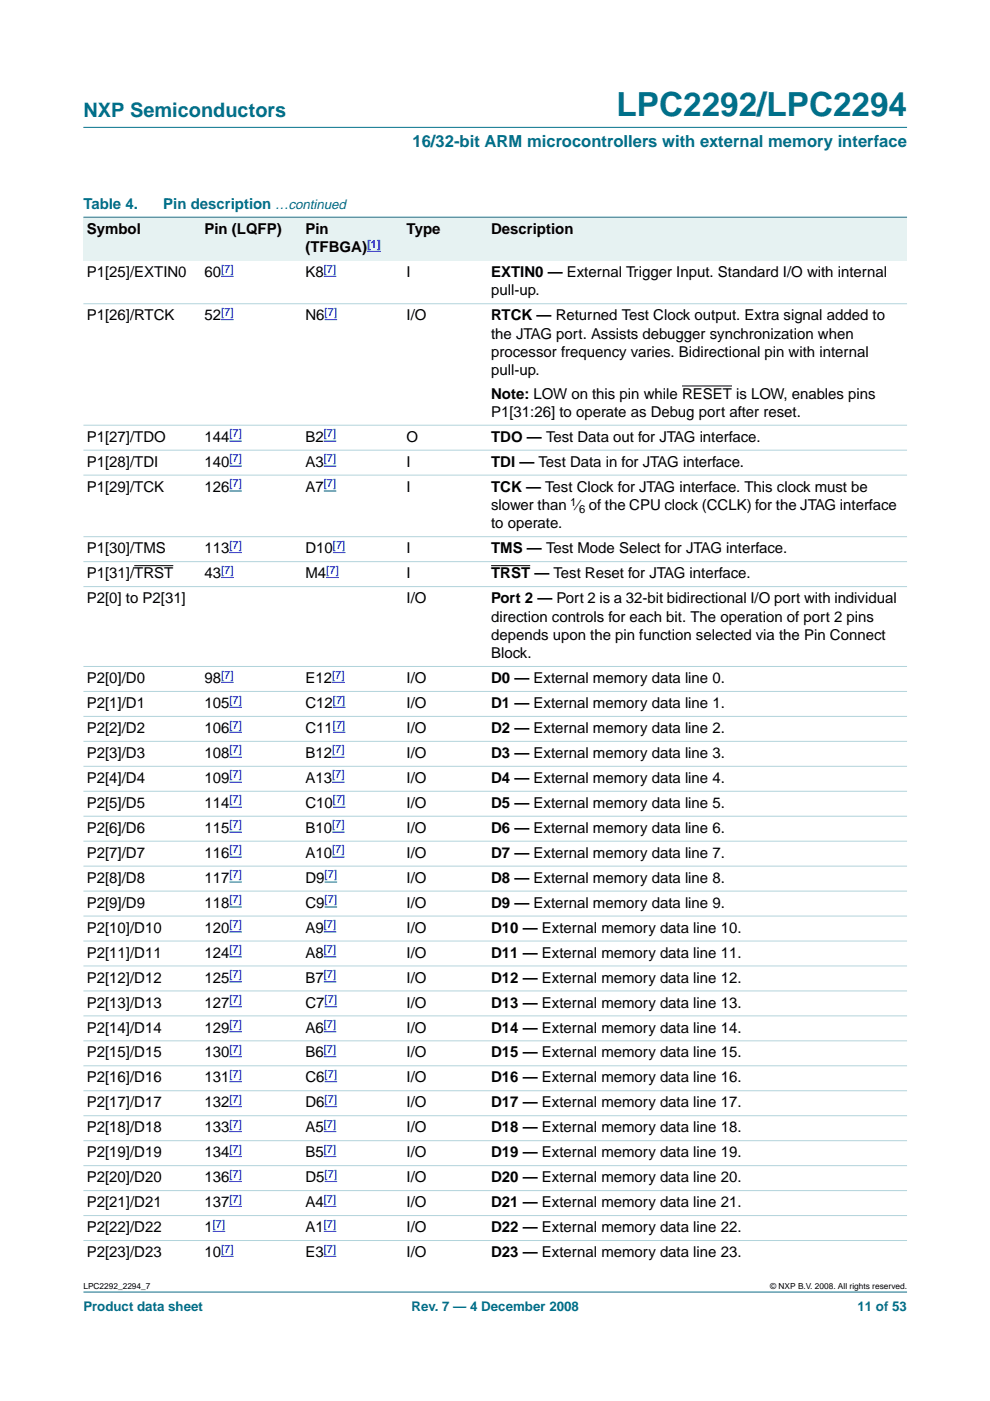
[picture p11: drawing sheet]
<svg xmlns="http://www.w3.org/2000/svg" width="210mm" height="297mm" viewBox="0 0 210 297" stroke-linecap="round" stroke-linejoin="round" font-family="sans-serif">
<defs><g id="words">
<text font-size="7.1" fill="#00708a" x="130.7" y="24.7">LPC2292/LPC2294</text>
<text font-size="4.2" fill="#00708a" x="17.7" y="24.9">NXP Semiconductors</text>
<text font-size="3.5" fill="#00708a" x="87.4" y="31.1">16/32-bit ARM microcontrollers with external memory interface</text>
<g font-size="3.2" fill="#00708a">
<text x="17.7" y="44.3">Table 4.</text>
<text x="34.6" y="44.3">Pin description …continued</text>
</g>
<g font-size="3.2">
<text x="18.4" y="49.6">Symbol</text>
<text x="43.3" y="49.6">Pin (LQFP)</text>
<text x="64.8" y="49.6">Pin</text>
<text x="64.8" y="53.5">(TFBGA)</text>
<text x="86.2" y="49.6">Type</text>
<text x="104.1" y="49.6">Description</text>
<text x="18.4" y="58.8">P1[25]/EXTIN0</text>
<text x="43.3" y="58.8">60</text>
<text x="64.8" y="58.8">K8</text>
<text x="86.2" y="58.8">I</text>
<text x="104.1" y="58.8">EXTIN0 — External Trigger Input. Standard I/O with internal</text>
<text x="104.1" y="62.6">pull-up.</text>
<text x="18.4" y="67.9">P1[26]/RTCK</text>
<text x="43.3" y="67.9">52</text>
<text x="64.8" y="67.9">N6</text>
<text x="86.2" y="67.9">I/O</text>
<text x="104.1" y="67.9">RTCK — Returned Test Clock output. Extra signal added to</text>
<text x="104.1" y="71.8">the JTAG port. Assists debugger synchronization when</text>
<text x="104.1" y="75.7">processor frequency varies. Bidirectional pin with internal</text>
<text x="104.1" y="79.6">pull-up.</text>
<text x="104.1" y="84.5">Note: LOW on this pin while RESET is LOW, enables pins</text>
<text x="104.1" y="88.4">P1[31:26] to operate as Debug port after reset.</text>
<text x="18.4" y="93.7">P1[27]/TDO</text>
<text x="43.3" y="93.7">144</text>
<text x="64.8" y="93.7">B2</text>
<text x="86.2" y="93.7">O</text>
<text x="104.1" y="93.7">TDO — Test Data out for JTAG interface.</text>
<text x="18.4" y="99">P1[28]/TDI</text>
<text x="43.3" y="99">140</text>
<text x="64.8" y="99">A3</text>
<text x="86.2" y="99">I</text>
<text x="104.1" y="99">TDI — Test Data in for JTAG interface.</text>
<text x="18.4" y="104.3">P1[29]/TCK</text>
<text x="43.3" y="104.3">126</text>
<text x="64.8" y="104.3">A7</text>
<text x="86.2" y="104.3">I</text>
<text x="104.1" y="104.3">TCK — Test Clock for JTAG interface. This clock must be</text>
<text x="104.1" y="108.1">slower than ⁄ of the CPU clock (CCLK) for the JTAG interface</text>
<text x="104.1" y="112">to operate.</text>
<text x="18.4" y="117.3">P1[30]/TMS</text>
<text x="43.3" y="117.3">113</text>
<text x="64.8" y="117.3">D10</text>
<text x="86.2" y="117.3">I</text>
<text x="104.1" y="117.3">TMS — Test Mode Select for JTAG interface.</text>
<text x="18.4" y="122.6">P1[31]/TRST</text>
<text x="43.3" y="122.6">43</text>
<text x="64.8" y="122.6">M4</text>
<text x="86.2" y="122.6">I</text>
<text x="104.1" y="122.6">TRST — Test Reset for JTAG interface.</text>
<text x="18.4" y="127.9">P2[0] to P2[31]</text>
<text x="86.2" y="127.9">I/O</text>
<text x="104.1" y="127.9">Port 2 — Port 2 is a 32-bit bidirectional I/O port with individual</text>
<text x="104.1" y="131.8">direction controls for each bit. The operation of port 2 pins</text>
<text x="104.1" y="135.7">depends upon the pin function selected via the Pin Connect</text>
<text x="104.1" y="139.5">Block.</text>
<text x="18.4" y="144.8">P2[0]/D0</text>
<text x="43.3" y="144.8">98</text>
<text x="64.8" y="144.8">E12</text>
<text x="86.2" y="144.8">I/O</text>
<text x="104.1" y="144.8">D0 — External memory data line 0.</text>
<text x="18.4" y="150.1">P2[1]/D1</text>
<text x="18.4" y="155.4">P2[2]/D2</text>
<text x="43.3" y="150.1">105</text>
<text x="43.3" y="155.4">106</text>
<text x="64.8" y="150.1">C12</text>
<text x="64.8" y="155.4">C11</text>
<text x="86.2" y="150.1">I/O</text>
<text x="86.2" y="155.4">I/O</text>
<text x="104.1" y="150.1">D1 — External memory data line 1.</text>
<text x="104.1" y="155.4">D2 — External memory data line 2.</text>
<text x="18.4" y="160.7">P2[3]/D3</text>
<text x="43.3" y="160.7">108</text>
<text x="64.8" y="160.7">B12</text>
<text x="86.2" y="160.7">I/O</text>
<text x="104.1" y="160.7">D3 — External memory data line 3.</text>
<text x="18.4" y="166">P2[4]/D4</text>
<text x="43.3" y="166">109</text>
<text x="64.8" y="166">A13</text>
<text x="86.2" y="166">I/O</text>
<text x="104.1" y="166">D4 — External memory data line 4.</text>
<text x="18.4" y="171.3">P2[5]/D5</text>
<text x="43.3" y="171.3">114</text>
<text x="64.8" y="171.3">C10</text>
<text x="86.2" y="171.3">I/O</text>
<text x="104.1" y="171.3">D5 — External memory data line 5.</text>
<text x="18.4" y="176.6">P2[6]/D6</text>
<text x="43.3" y="176.6">115</text>
<text x="64.8" y="176.6">B10</text>
<text x="86.2" y="176.6">I/O</text>
<text x="104.1" y="176.6">D6 — External memory data line 6.</text>
<text x="18.4" y="181.9">P2[7]/D7</text>
<text x="43.3" y="181.9">116</text>
<text x="64.8" y="181.9">A10</text>
<text x="86.2" y="181.9">I/O</text>
<text x="104.1" y="181.9">D7 — External memory data line 7.</text>
<text x="18.4" y="187.2">P2[8]/D8</text>
<text x="43.3" y="187.2">117</text>
<text x="64.8" y="187.2">D9</text>
<text x="86.2" y="187.2">I/O</text>
<text x="104.1" y="187.2">D8 — External memory data line 8.</text>
<text x="18.4" y="192.5">P2[9]/D9</text>
<text x="18.4" y="197.7">P2[10]/D10</text>
<text x="43.3" y="192.5">118</text>
<text x="43.3" y="197.7">120</text>
<text x="64.8" y="192.5">C9</text>
<text x="64.8" y="197.7">A9</text>
<text x="86.2" y="192.5">I/O</text>
<text x="86.2" y="197.7">I/O</text>
<text x="104.1" y="192.5">D9 — External memory data line 9.</text>
<text x="104.1" y="197.7">D10 — External memory data line 10.</text>
<text x="18.4" y="203">P2[11]/D11</text>
<text x="43.3" y="203">124</text>
<text x="64.8" y="203">A8</text>
<text x="86.2" y="203">I/O</text>
<text x="104.1" y="203">D11 — External memory data line 11.</text>
<text x="18.4" y="208.3">P2[12]/D12</text>
<text x="43.3" y="208.3">125</text>
<text x="64.8" y="208.3">B7</text>
<text x="86.2" y="208.3">I/O</text>
<text x="104.1" y="208.3">D12 — External memory data line 12.</text>
<text x="18.4" y="213.6">P2[13]/D13</text>
<text x="43.3" y="213.6">127</text>
<text x="64.8" y="213.6">C7</text>
<text x="86.2" y="213.6">I/O</text>
<text x="104.1" y="213.6">D13 — External memory data line 13.</text>
<text x="18.4" y="218.9">P2[14]/D14</text>
<text x="43.3" y="218.9">129</text>
<text x="64.8" y="218.9">A6</text>
<text x="86.2" y="218.9">I/O</text>
<text x="104.1" y="218.9">D14 — External memory data line 14.</text>
<text x="18.4" y="224.2">P2[15]/D15</text>
<text x="43.3" y="224.2">130</text>
<text x="64.8" y="224.2">B6</text>
<text x="86.2" y="224.2">I/O</text>
<text x="104.1" y="224.2">D15 — External memory data line 15.</text>
<text x="18.4" y="229.5">P2[16]/D16</text>
<text x="43.3" y="229.5">131</text>
<text x="64.8" y="229.5">C6</text>
<text x="86.2" y="229.5">I/O</text>
<text x="104.1" y="229.5">D16 — External memory data line 16.</text>
<text x="18.4" y="234.8">P2[17]/D17</text>
<text x="43.3" y="234.8">132</text>
<text x="64.8" y="234.8">D6</text>
<text x="86.2" y="234.8">I/O</text>
<text x="104.1" y="234.8">D17 — External memory data line 17.</text>
<text x="18.4" y="240.1">P2[18]/D18</text>
<text x="18.4" y="245.4">P2[19]/D19</text>
<text x="43.3" y="240.1">133</text>
<text x="43.3" y="245.4">134</text>
<text x="64.8" y="240.1">A5</text>
<text x="64.8" y="245.4">B5</text>
<text x="86.2" y="240.1">I/O</text>
<text x="86.2" y="245.4">I/O</text>
<text x="104.1" y="240.1">D18 — External memory data line 18.</text>
<text x="104.1" y="245.4">D19 — External memory data line 19.</text>
<text x="18.4" y="250.7">P2[20]/D20</text>
<text x="43.3" y="250.7">136</text>
<text x="64.8" y="250.7">D5</text>
<text x="86.2" y="250.7">I/O</text>
<text x="104.1" y="250.7">D20 — External memory data line 20.</text>
<text x="18.4" y="256">P2[21]/D21</text>
<text x="43.3" y="256">137</text>
<text x="64.8" y="256">A4</text>
<text x="86.2" y="256">I/O</text>
<text x="104.1" y="256">D21 — External memory data line 21.</text>
<text x="18.4" y="261.2">P2[22]/D22</text>
<text x="43.3" y="261.2">1</text>
<text x="64.8" y="261.2">A1</text>
<text x="86.2" y="261.2">I/O</text>
<text x="104.1" y="261.2">D22 — External memory data line 22.</text>
<text x="18.4" y="266.5">P2[23]/D23</text>
<text x="43.3" y="266.5">10</text>
<text x="64.8" y="266.5">E3</text>
<text x="86.2" y="266.5">I/O</text>
<text x="104.1" y="266.5">D23 — External memory data line 23.</text>
</g>
<g font-size="2.8" fill="#00708a">
<text x="17.7" y="278">Product data sheet</text>
<text x="87.3" y="278">Rev. 7 — 4 December 2008</text>
<text x="181.8" y="278">11 of 53</text>
</g>
<g font-size="2.4" fill="#00f">
<text x="77.8" y="52.5">[1]</text>
<text x="46.9" y="57.8">[7]</text>
<text x="68.7" y="57.8">[7]</text>
<text x="46.9" y="67">[7]</text>
<text x="68.8" y="67">[7]</text>
<text x="48.6" y="92.7">[7]</text>
<text x="68.7" y="92.7">[7]</text>
<text x="48.6" y="98">[7]</text>
<text x="68.7" y="98">[7]</text>
<text x="48.6" y="103.3">[7]</text>
<text x="68.7" y="103.3">[7]</text>
<text x="48.6" y="116.4">[7]</text>
<text x="70.6" y="116.4">[7]</text>
<text x="46.9" y="121.7">[7]</text>
<text x="69.2" y="121.7">[7]</text>
<text x="46.9" y="143.9">[7]</text>
<text x="70.4" y="143.9">[7]</text>
<text x="48.6" y="149.2">[7]</text>
<text x="70.6" y="149.2">[7]</text>
<text x="48.6" y="154.5">[7]</text>
<text x="70.6" y="154.5">[7]</text>
<text x="48.6" y="159.8">[7]</text>
<text x="70.4" y="159.8">[7]</text>
<text x="48.6" y="165">[7]</text>
<text x="70.4" y="165">[7]</text>
<text x="48.6" y="170.3">[7]</text>
<text x="70.6" y="170.3">[7]</text>
<text x="48.6" y="175.6">[7]</text>
<text x="70.4" y="175.6">[7]</text>
<text x="48.6" y="180.9">[7]</text>
<text x="70.4" y="180.9">[7]</text>
<text x="48.6" y="186.2">[7]</text>
<text x="48.6" y="191.5">[7]</text>
<text x="68.8" y="186.2">[7]</text>
<text x="68.8" y="191.5">[7]</text>
<text x="48.6" y="196.8">[7]</text>
<text x="68.7" y="196.8">[7]</text>
<text x="48.6" y="202.1">[7]</text>
<text x="68.7" y="202.1">[7]</text>
<text x="48.6" y="207.4">[7]</text>
<text x="68.7" y="207.4">[7]</text>
<text x="48.6" y="212.7">[7]</text>
<text x="68.8" y="212.7">[7]</text>
<text x="48.6" y="218">[7]</text>
<text x="68.7" y="218">[7]</text>
<text x="48.6" y="223.3">[7]</text>
<text x="68.7" y="223.3">[7]</text>
<text x="48.6" y="228.5">[7]</text>
<text x="48.6" y="233.8">[7]</text>
<text x="68.8" y="228.5">[7]</text>
<text x="68.8" y="233.8">[7]</text>
<text x="48.6" y="239.1">[7]</text>
<text x="68.7" y="239.1">[7]</text>
<text x="48.6" y="244.4">[7]</text>
<text x="68.7" y="244.4">[7]</text>
<text x="48.6" y="249.7">[7]</text>
<text x="68.8" y="249.7">[7]</text>
<text x="48.6" y="255">[7]</text>
<text x="68.7" y="255">[7]</text>
<text x="45.1" y="260.3">[7]</text>
<text x="68.7" y="260.3">[7]</text>
<text x="46.9" y="265.6">[7]</text>
<text x="68.7" y="265.6">[7]</text>
</g>
<g font-size="2.4">
<text x="120.9" y="107.2">1</text>
<text x="122.8" y="108.7">6</text>
</g>
<g font-size="1.8">
<text x="17.7" y="273.4">LPC2292_2294_7</text>
<text x="163.3" y="273.4">© NXP B.V. 2008. All rights reserved.</text>
</g>
</g></defs>
<g fill="#00708a" stroke="#00708a" stroke-width=".21">
<path d="M17.7 273.9h174.6z"/>
<path d="M17.7 27h174.6z"/>
</g>
<g fill="none" stroke="#00f" stroke-width=".21">
<path d="M46.9 58.6h2.6M68.7 58.6h2.6M46.9 67.8h2.6M68.8 67.8h2.7M48.6 93.5h2.7M48.6 98.8h2.7M68.7 93.5h2.6M68.7 98.8h2.6M48.6 104.1h2.7M48.6 117.2h2.7M68.7 104.1h2.6M70.6 117.2h2.6"/>
<path d="M46.9 122.4h2.6M69.2 122.4h2.6M46.9 144.7h2.6M48.6 150h2.7M48.6 155.3h2.7M70.4 144.7h2.7M70.6 150h2.6M70.6 155.3h2.6M48.6 160.5h2.7M48.6 165.8h2.7M48.6 171.1h2.7M48.6 176.4h2.7"/>
<path d="M70.4 160.5h2.7M70.4 165.8h2.7M70.4 176.4h2.7M70.6 171.1h2.6M48.6 181.7h2.7M48.6 187h2.7M48.6 192.3h2.7M48.6 197.6h2.7M68.7 197.6h2.6M68.8 187h2.7M68.8 192.3h2.7M70.4 181.7h2.7"/>
<path d="M48.6 202.9h2.7M48.6 208.2h2.7M48.6 213.5h2.7M48.6 218.8h2.7M68.7 202.9h2.6M68.7 208.2h2.6M68.7 218.8h2.6M68.8 213.5h2.7M48.6 224h2.7M48.6 229.3h2.7M48.6 234.6h2.7M48.6 239.9h2.7"/>
<path d="M68.7 224h2.6M68.7 239.9h2.6M68.8 229.3h2.7M68.8 234.6h2.7M48.6 245.2h2.7M48.6 250.5h2.7M48.6 255.8h2.7M68.7 245.2h2.6M68.7 255.8h2.6M68.8 250.5h2.7M45.1 261.1h2.7M46.9 266.4h2.6"/>
<path d="M68.7 261.1h2.6M68.7 266.4h2.6"/>
</g>
<path d="M144.6 81.8h10.6M28.5 119.9h8.2M104.1 119.9h8.3" fill="none" stroke="#000" stroke-width=".21"/>
<g fill="#e6f2f2">
<path d="M17.7 46.1h24.9v9.1h-24.9z" fill-rule="evenodd"/>
<path d="M42.6 46.1h21.5v9.1h-21.5z" fill-rule="evenodd"/>
<path d="M64.1 46.1h21.4v9.1h-21.4z" fill-rule="evenodd"/>
</g>
<path d="M77.8 53.3h2.9z" fill="#00f" stroke="#00f" stroke-width=".21"/>
<g fill="#e6f2f2">
<path d="M85.5 46.1h17.9v9.1h-17.9z" fill-rule="evenodd"/>
<path d="M103.4 46.1h88.9v9.1h-88.9z" fill-rule="evenodd"/>
</g>
<path d="M17.7 46.1h174.6z" fill="#00708a" stroke="#00708a" stroke-width=".21"/>
<g fill="#b3d4db" stroke="#b3d4db" stroke-width=".21">
<path d="M17.7 64.4h174.6z"/>
<path d="M17.7 90.2h174.6z"/>
<path d="M17.7 95.4h174.6z"/>
<path d="M17.7 100.7h174.6z"/>
<path d="M17.7 113.8h174.6z"/>
<path d="M17.7 119.1h174.6z"/>
<path d="M17.7 124.4h174.6z"/>
<path d="M17.7 141.3h174.6z"/>
<path d="M17.7 146.6h174.6z"/>
<path d="M17.7 151.9h174.6z"/>
<path d="M17.7 157.2h174.6z"/>
<path d="M17.7 162.5h174.6z"/>
<path d="M17.7 167.8h174.6z"/>
<path d="M17.7 173.1h174.6z"/>
<path d="M17.7 178.3h174.6z"/>
<path d="M17.7 183.6h174.6z"/>
<path d="M17.7 188.9h174.6z"/>
<path d="M17.7 194.2h174.6z"/>
<path d="M17.7 199.5h174.6z"/>
<path d="M17.7 204.8h174.6z"/>
<path d="M17.7 210.1h174.6z"/>
<path d="M17.7 215.4h174.6z"/>
<path d="M17.7 220.7h174.6z"/>
<path d="M17.7 226h174.6z"/>
<path d="M17.7 231.3h174.6z"/>
<path d="M17.7 236.6h174.6z"/>
<path d="M17.7 241.8h174.6z"/>
<path d="M17.7 247.1h174.6z"/>
<path d="M17.7 252.4h174.6z"/>
<path d="M17.7 257.7h174.6z"/>
<path d="M17.7 263h174.6z"/>
</g>
<use href="#words"/>
</svg>
